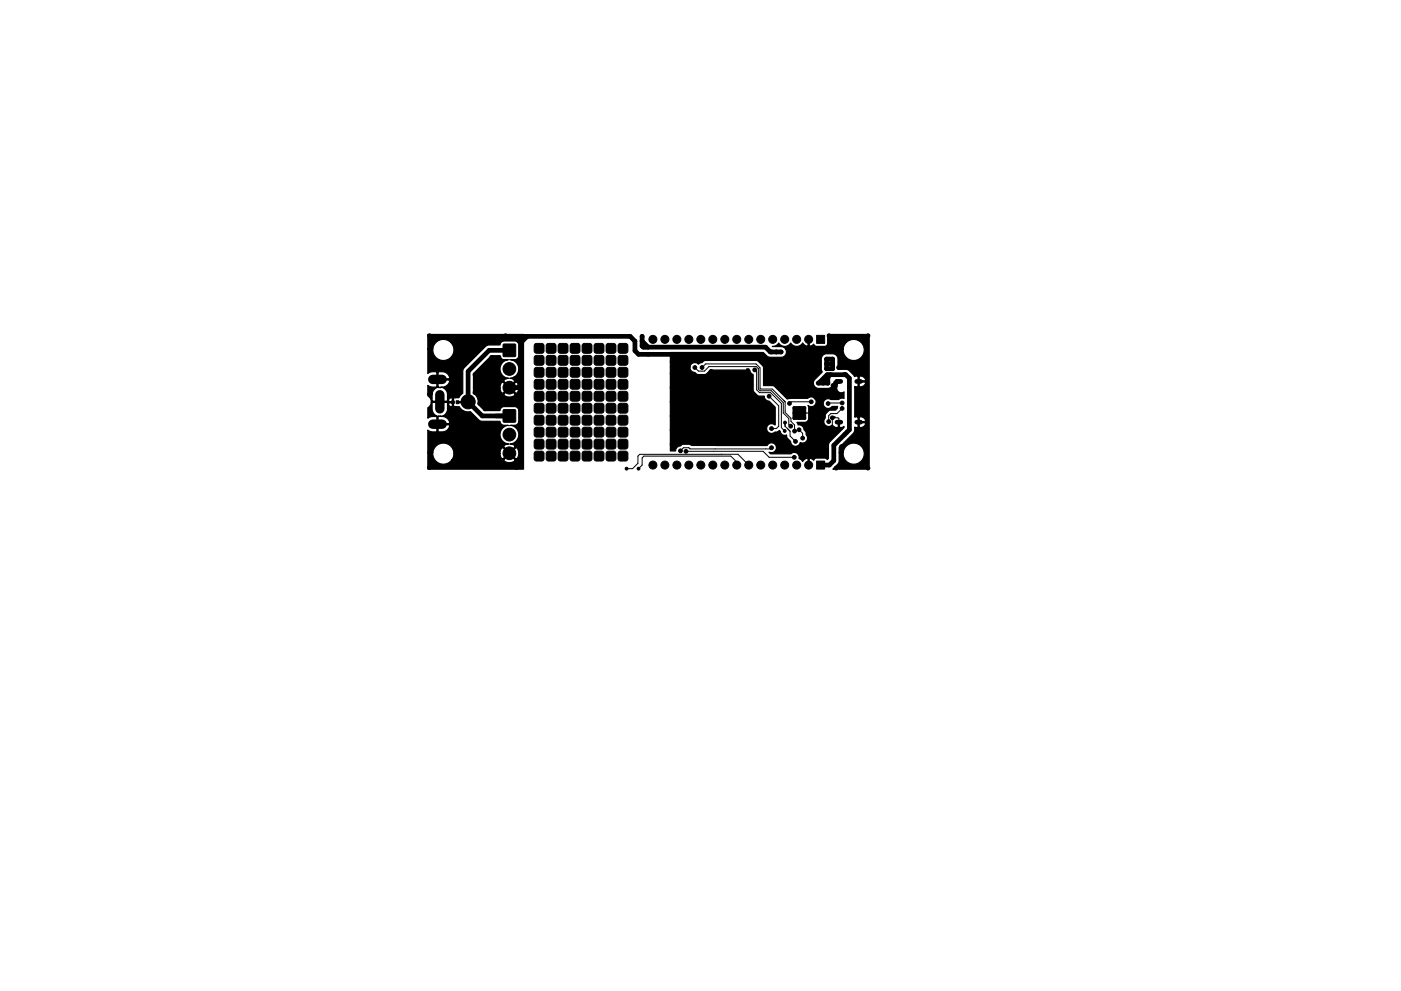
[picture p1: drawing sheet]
<svg xmlns="http://www.w3.org/2000/svg" width="297mm" height="210mm" viewBox="0 0 297 210" stroke-linecap="round" stroke-linejoin="round" font-family="sans-serif">
<g fill="#000" stroke="#000" stroke-width=".21">
<path d="M106.7 73.1h2.6v2.5h-2.6zM113.4 73l.4-.1h1.1l.3 .1 .2 .4-.1 1.1-.1 .3-.4 .2h-1.1l-.3-.2-.2-.4 .1-1.1zM113.4 78.1l.4-.2h1.1l.3 .2 .2 .4-.1 1.1-.1 .3-.4 .1h-1.1l-.3-.1-.2-.4 .1-1.1zM113.4 75.6l.4-.2h1.1l.3 .2 .2 .3-.1 1.1-.1 .3-.4 .2h-1.1l-.3-.2-.2-.3 .1-1.1zM115.9 73l.4-.1h1.1l.3 .1 .2 .4v1.1l-.2 .3-.3 .2h-1.1l-.4-.2-.1-.4v-1.1zM115.9 78.1l.4-.2h1.1l.3 .2 .2 .4v1.1l-.2 .3-.3 .1h-1.1l-.4-.1-.1-.4v-1.1zM115.9 75.6l.4-.2h1.1l.3 .2 .2 .3v1.1l-.2 .3-.3 .2h-1.1l-.4-.2-.1-.3v-1.1zM118.5 73l.4-.1h1.1l.3 .1 .1 .4v1.1l-.1 .3-.4 .2h-1.1l-.3-.2-.2-.4v-1.1zM118.5 78.1l.4-.2h1.1l.3 .2 .1 .4v1.1l-.1 .3-.4 .1h-1.1l-.3-.1-.2-.4v-1.1zM118.5 75.6l.4-.2h1.1l.3 .2 .1 .3v1.1l-.1 .3-.4 .2h-1.1l-.3-.2-.2-.3v-1.1zM121 73l.4-.1h1.1l.3 .1 .2 .4v1.1l-.2 .3-.4 .2h-1.1l-.3-.2-.1-.4v-1.1zM121 78.1l.4-.2h1.1l.3 .2 .2 .4v1.1l-.2 .3-.4 .1h-1.1l-.3-.1-.1-.4v-1.1z"/>
<path d="M121 75.6l.4-.2h1.1l.3 .2 .2 .3v1.1l-.2 .3-.4 .2h-1.1l-.3-.2-.1-.3v-1.1zM123.6 73l.3-.1h1.1l.4 .1 .1 .4v1.1l-.1 .3-.4 .2h-1.1l-.3-.2-.2-.4v-1.1zM123.6 78.1l.3-.2h1.1l.4 .2 .1 .4v1.1l-.1 .3-.4 .1h-1.1l-.3-.1-.2-.4v-1.1zM123.6 75.6l.3-.2h1.1l.4 .2 .1 .3v1.1l-.1 .3-.4 .2h-1.1l-.3-.2-.2-.3v-1.1zM126.1 73l.4-.1h1.1l.3 .1 .2 .4-.1 1.1-.1 .3-.4 .2h-1.1l-.3-.2-.2-.4 .1-1.1zM126.1 78.1l.4-.2h1.1l.3 .2 .2 .4-.1 1.1-.1 .3-.4 .1h-1.1l-.3-.1-.2-.4 .1-1.1zM126.1 75.6l.4-.2h1.1l.3 .2 .2 .3-.1 1.1-.1 .3-.4 .2h-1.1l-.3-.2-.2-.3 .1-1.1zM128.6 73l.4-.1h1.1l.3 .1 .2 .4v1.1l-.2 .3-.3 .2h-1.1l-.4-.2-.1-.4v-1.1zM128.6 78.1l.4-.2h1.1l.3 .2 .2 .4v1.1l-.2 .3-.3 .1h-1.1l-.4-.1-.1-.4v-1.1zM128.6 75.6l.4-.2h1.1l.3 .2 .2 .3v1.1l-.2 .3-.3 .2h-1.1l-.4-.2-.1-.3v-1.1zM131.2 73l.4-.1h1.1l.3 .1 .1 .4v1.1l-.1 .3-.4 .2h-1.1l-.3-.2-.2-.4v-1.1zM131.2 78.1l.4-.2h1.1l.3 .2 .1 .4v1.1l-.1 .3-.4 .1h-1.1l-.3-.1-.2-.4v-1.1z"/>
<path d="M131.2 75.6l.4-.2h1.1l.3 .2 .1 .3v1.1l-.1 .3-.4 .2h-1.1l-.3-.2-.2-.3v-1.1zM173.1 71.2h1.7v1.7h-1.7zM95.8 85.1h.5v.5h-.5zM96.8 85.1h.5l-.1 .5h-.5zM106.7 87h2.6v2.5h-2.6zM113.4 95.9l.4-.2h1.1l.3 .2 .2 .3-.1 1.1-.1 .4-.4 .1h-1.1l-.3-.1-.2-.4 .1-1.1zM113.4 93.3l.4-.1h1.1l.3 .1 .2 .4-.1 1.1-.1 .3-.4 .2h-1.1l-.3-.2-.2-.3 .1-1.1zM113.4 88.3l.4-.2h1.1l.3 .2 .2 .3-.1 1.1-.1 .3-.4 .2h-1.1l-.3-.2-.2-.3 .1-1.1zM113.4 85.7l.4-.1h1.1l.3 .1 .2 .4-.1 1.1-.1 .3-.4 .2h-1.1l-.3-.2-.2-.4 .1-1.1zM113.4 90.8l.4-.2h1.1l.3 .2 .2 .4-.1 1.1-.1 .3-.4 .1h-1.1l-.3-.1-.2-.4 .1-1.1zM113.4 83.2l.4-.2h1.1l.3 .2 .2 .3-.1 1.1-.1 .4-.4 .1h-1.1l-.3-.1-.2-.4 .1-1.1zM113.4 80.6l.4-.1h1.1l.3 .1 .2 .4-.1 1.1-.1 .3-.4 .2h-1.1l-.3-.2-.2-.3 .1-1.1z"/>
<path d="M115.9 95.9l.4-.2h1.1l.3 .2 .2 .3v1.1l-.2 .4-.3 .1h-1.1l-.4-.1-.1-.4v-1.1zM115.9 93.3l.4-.1h1.1l.3 .1 .2 .4v1.1l-.2 .3-.3 .2h-1.1l-.4-.2-.1-.3v-1.1zM115.9 90.8l.4-.2h1.1l.3 .2 .2 .4v1.1l-.2 .3-.3 .1h-1.1l-.4-.1-.1-.4v-1.1zM115.9 88.3l.4-.2h1.1l.3 .2 .2 .3v1.1l-.2 .3-.3 .2h-1.1l-.4-.2-.1-.3v-1.1zM115.9 85.7l.4-.1h1.1l.3 .1 .2 .4v1.1l-.2 .3-.3 .2h-1.1l-.4-.2-.1-.4v-1.1zM115.9 83.2l.4-.2h1.1l.3 .2 .2 .3v1.1l-.2 .4-.3 .1h-1.1l-.4-.1-.1-.4v-1.1zM115.9 80.6l.4-.1h1.1l.3 .1 .2 .4v1.1l-.2 .3-.3 .2h-1.1l-.4-.2-.1-.3v-1.1zM118.5 95.9l.4-.2h1.1l.3 .2 .1 .3v1.1l-.1 .4-.4 .1h-1.1l-.3-.1-.2-.4v-1.1zM118.5 93.3l.4-.1h1.1l.3 .1 .1 .4v1.1l-.1 .3-.4 .2h-1.1l-.3-.2-.2-.3v-1.1zM118.5 88.3l.4-.2h1.1l.3 .2 .1 .3v1.1l-.1 .3-.4 .2h-1.1l-.3-.2-.2-.3v-1.1zM118.5 90.8l.4-.2h1.1l.3 .2 .1 .4v1.1l-.1 .3-.4 .1h-1.1l-.3-.1-.2-.4v-1.1zM118.5 85.7l.4-.1h1.1l.3 .1 .1 .4v1.1l-.1 .3-.4 .2h-1.1l-.3-.2-.2-.4v-1.1z"/>
<path d="M118.5 83.2l.4-.2h1.1l.3 .2 .1 .3v1.1l-.1 .4-.4 .1h-1.1l-.3-.1-.2-.4v-1.1zM118.5 80.6l.4-.1h1.1l.3 .1 .1 .4v1.1l-.1 .3-.4 .2h-1.1l-.3-.2-.2-.3v-1.1zM121 95.9l.4-.2h1.1l.3 .2 .2 .3v1.1l-.2 .4-.4 .1h-1.1l-.3-.1-.1-.4v-1.1zM121 93.3l.4-.1h1.1l.3 .1 .2 .4v1.1l-.2 .3-.4 .2h-1.1l-.3-.2-.1-.3v-1.1zM121 88.3l.4-.2h1.1l.3 .2 .2 .3v1.1l-.2 .3-.4 .2h-1.1l-.3-.2-.1-.3v-1.1zM121 90.8l.4-.2h1.1l.3 .2 .2 .4v1.1l-.2 .3-.4 .1h-1.1l-.3-.1-.1-.4v-1.1zM121 85.7l.4-.1h1.1l.3 .1 .2 .4v1.1l-.2 .3-.4 .2h-1.1l-.3-.2-.1-.4v-1.1zM121 83.2l.4-.2h1.1l.3 .2 .2 .3v1.1l-.2 .4-.4 .1h-1.1l-.3-.1-.1-.4v-1.1zM121 80.6l.4-.1h1.1l.3 .1 .2 .4v1.1l-.2 .3-.4 .2h-1.1l-.3-.2-.1-.3v-1.1zM123.6 95.9l.3-.2h1.1l.4 .2 .1 .3v1.1l-.1 .4-.4 .1h-1.1l-.3-.1-.2-.4v-1.1zM123.6 88.3l.3-.2h1.1l.4 .2 .1 .3v1.1l-.1 .3-.4 .2h-1.1l-.3-.2-.2-.3v-1.1zM123.6 85.7l.3-.1h1.1l.4 .1 .1 .4v1.1l-.1 .3-.4 .2h-1.1l-.3-.2-.2-.4v-1.1z"/>
<path d="M123.6 93.3l.3-.1h1.1l.4 .1 .1 .4v1.1l-.1 .3-.4 .2h-1.1l-.3-.2-.2-.3v-1.1zM123.6 90.8l.3-.2h1.1l.4 .2 .1 .4v1.1l-.1 .3-.4 .1h-1.1l-.3-.1-.2-.4v-1.1zM123.6 83.2l.3-.2h1.1l.4 .2 .1 .3v1.1l-.1 .4-.4 .1h-1.1l-.3-.1-.2-.4v-1.1zM123.6 80.6l.3-.1h1.1l.4 .1 .1 .4v1.1l-.1 .3-.4 .2h-1.1l-.3-.2-.2-.3v-1.1zM126.1 95.9l.4-.2h1.1l.3 .2 .2 .3-.1 1.1-.1 .4-.4 .1h-1.1l-.3-.1-.2-.4 .1-1.1zM126.1 93.3l.4-.1h1.1l.3 .1 .2 .4-.1 1.1-.1 .3-.4 .2h-1.1l-.3-.2-.2-.3 .1-1.1zM126.1 88.3l.4-.2h1.1l.3 .2 .2 .3-.1 1.1-.1 .3-.4 .2h-1.1l-.3-.2-.2-.3 .1-1.1zM126.1 90.8l.4-.2h1.1l.3 .2 .2 .4-.1 1.1-.1 .3-.4 .1h-1.1l-.3-.1-.2-.4 .1-1.1zM126.1 85.7l.4-.1h1.1l.3 .1 .2 .4-.1 1.1-.1 .3-.4 .2h-1.1l-.3-.2-.2-.4 .1-1.1zM126.1 83.2l.4-.2h1.1l.3 .2 .2 .3-.1 1.1-.1 .4-.4 .1h-1.1l-.3-.1-.2-.4 .1-1.1zM126.1 80.6l.4-.1h1.1l.3 .1 .2 .4-.1 1.1-.1 .3-.4 .2h-1.1l-.3-.2-.2-.3 .1-1.1zM128.6 95.9l.4-.2h1.1l.3 .2 .2 .3v1.1l-.2 .4-.3 .1h-1.1l-.4-.1-.1-.4v-1.1z"/>
<path d="M128.6 93.3l.4-.1h1.1l.3 .1 .2 .4v1.1l-.2 .3-.3 .2h-1.1l-.4-.2-.1-.3v-1.1zM128.6 85.7l.4-.1h1.1l.3 .1 .2 .4v1.1l-.2 .3-.3 .2h-1.1l-.4-.2-.1-.4v-1.1zM128.6 90.8l.4-.2h1.1l.3 .2 .2 .4v1.1l-.2 .3-.3 .1h-1.1l-.4-.1-.1-.4v-1.1zM128.6 88.3l.4-.2h1.1l.3 .2 .2 .3v1.1l-.2 .3-.3 .2h-1.1l-.4-.2-.1-.3v-1.1zM128.6 83.2l.4-.2h1.1l.3 .2 .2 .3v1.1l-.2 .4-.3 .1h-1.1l-.4-.1-.1-.4v-1.1zM128.6 80.6l.4-.1h1.1l.3 .1 .2 .4v1.1l-.2 .3-.3 .2h-1.1l-.4-.2-.1-.3v-1.1zM131.2 95.9l.4-.2h1.1l.3 .2 .1 .3v1.1l-.1 .4-.4 .1h-1.1l-.3-.1-.2-.4v-1.1zM131.2 93.3l.4-.1h1.1l.3 .1 .1 .4v1.1l-.1 .3-.4 .2h-1.1l-.3-.2-.2-.3v-1.1zM131.2 88.3l.4-.2h1.1l.3 .2 .1 .3v1.1l-.1 .3-.4 .2h-1.1l-.3-.2-.2-.3v-1.1zM131.2 90.8l.4-.2h1.1l.3 .2 .1 .4v1.1l-.1 .3-.4 .1h-1.1l-.3-.1-.2-.4v-1.1zM131.2 85.7l.4-.1h1.1l.3 .1 .1 .4v1.1l-.1 .3-.4 .2h-1.1l-.3-.2-.2-.4v-1.1zM131.2 83.2l.4-.2h1.1l.3 .2 .1 .3v1.1l-.1 .4-.4 .1h-1.1l-.3-.1-.2-.4v-1.1z"/>
<path d="M131.2 80.6l.4-.1h1.1l.3 .1 .1 .4v1.1l-.1 .3-.4 .2h-1.1l-.3-.2-.2-.3v-1.1zM168.2 86.3h2.6v2.6h-2.6zM173.1 97.8h1.7v1.7h-1.7z"/>
<circle cx="91.1" cy="71.2" r=".4"/>
<circle cx="100.7" cy="79.5" r=".4"/>
<circle cx="104.3" cy="75.8" r=".4"/>
<circle cx="105.8" cy="75.8" r=".4"/>
<circle cx="107.2" cy="71.2" r=".4"/>
<circle cx="108" cy="78.3" r="1.35"/>
<circle cx="136.1" cy="73.4" r=".4"/>
<circle cx="136.1" cy="71.4" r=".4"/>
<circle cx="136.1" cy="72.4" r=".4"/>
<circle cx="138.4" cy="72" r=".85"/>
<circle cx="141" cy="72" r=".85"/>
<circle cx="142.2" cy="75.2" r=".4"/>
<circle cx="142.5" cy="79.2" r=".4"/>
<circle cx="142.5" cy="76.7" r=".4"/>
<circle cx="143.5" cy="72" r=".85"/>
<circle cx="146" cy="72" r=".85"/>
<circle cx="147.3" cy="78" r=".4"/>
<circle cx="148.6" cy="72" r=".85"/>
<circle cx="148.8" cy="78" r=".4"/>
<circle cx="150.8" cy="78.8" r=".4"/>
<circle cx="151.1" cy="72" r=".85"/>
<circle cx="153.7" cy="72" r=".85"/>
<circle cx="156.2" cy="72" r=".85"/>
<circle cx="158.6" cy="78.6" r=".3"/>
<circle cx="158.6" cy="78.6" r=".1"/>
<circle cx="158.7" cy="72" r=".85"/>
<circle cx="160" cy="78.5" r=".4"/>
<circle cx="161.3" cy="72" r=".85"/>
<circle cx="163.6" cy="74.7" r=".4"/>
<circle cx="163.8" cy="72" r=".85"/>
<circle cx="164.6" cy="74.7" r=".4"/>
<circle cx="165.6" cy="74.7" r=".4"/>
<circle cx="166.4" cy="72" r=".85"/>
<circle cx="168.4" cy="75.4" r=".4"/>
<circle cx="168.9" cy="72" r=".85"/>
<circle cx="171.4" cy="72" r=".85"/>
<circle cx="172" cy="75.4" r=".4"/>
<circle cx="172" cy="77" r=".4"/>
<circle cx="172" cy="78.5" r=".4"/>
<circle cx="173.5" cy="75.4" r=".4"/>
<circle cx="173.5" cy="77" r=".4"/>
<circle cx="173.5" cy="78.5" r=".4"/>
<circle cx="175.3" cy="77.2" r=".4"/>
<circle cx="175.3" cy="78.2" r=".4"/>
<circle cx="175.3" cy="76.2" r=".4"/>
<circle cx="175.8" cy="71.2" r=".4"/>
<circle cx="176.5" cy="76.2" r=".4"/>
<circle cx="176.5" cy="77.2" r=".4"/>
<circle cx="176.5" cy="78.2" r=".4"/>
<circle cx="177.8" cy="78" r=".4"/>
<circle cx="179.1" cy="79.5" r=".4"/>
<circle cx="183.3" cy="78.4" r=".4"/>
<circle cx="184" cy="71.2" r=".4"/>
<circle cx="91.1" cy="99.2" r=".4"/>
<circle cx="99.3" cy="85.2" r="1.5"/>
<circle cx="100.7" cy="83.3" r=".4"/>
<circle cx="101.7" cy="85.6" r=".4"/>
<circle cx="102.9" cy="86.7" r=".4"/>
<circle cx="108" cy="82.2" r="1.35"/>
<circle cx="108" cy="92.2" r="1.35"/>
<circle cx="108" cy="96.2" r="1.35"/>
<circle cx="109.2" cy="80.3" r=".4"/>
<circle cx="109.5" cy="99.2" r=".4"/>
<circle cx="132.8" cy="99.4" r=".3"/>
<circle cx="135.4" cy="99.4" r=".3"/>
<circle cx="138.4" cy="98.7" r=".85"/>
<circle cx="141" cy="98.7" r=".85"/>
<circle cx="142.5" cy="82.2" r=".4"/>
<circle cx="142.5" cy="85.2" r=".4"/>
<circle cx="142.5" cy="88.2" r=".4"/>
<circle cx="142.5" cy="94.2" r=".4"/>
<circle cx="142.5" cy="91.2" r=".4"/>
<circle cx="143.5" cy="98.7" r=".85"/>
<circle cx="144.3" cy="95.7" r=".4"/>
<circle cx="145.4" cy="95.8" r=".4"/>
<circle cx="146" cy="98.7" r=".85"/>
<circle cx="147.3" cy="86.1" r=".4"/>
<circle cx="148.6" cy="98.7" r=".85"/>
<circle cx="150.9" cy="89.7" r=".4"/>
<circle cx="150.9" cy="82.5" r=".4"/>
<circle cx="151" cy="92.4" r=".4"/>
<circle cx="151.1" cy="98.7" r=".85"/>
<circle cx="153.7" cy="98.7" r=".85"/>
<circle cx="153.9" cy="86.1" r=".4"/>
<circle cx="156.2" cy="98.7" r=".85"/>
<circle cx="158.7" cy="98.7" r=".85"/>
<circle cx="159.1" cy="81" r=".4"/>
<circle cx="159.4" cy="86.4" r=".4"/>
<circle cx="159.5" cy="92.3" r=".4"/>
<circle cx="161.3" cy="93.7" r=".4"/>
<circle cx="161.3" cy="92.5" r=".4"/>
<circle cx="161.3" cy="98.7" r=".85"/>
<circle cx="163.1" cy="88.4" r=".4"/>
<circle cx="163.1" cy="86.9" r=".4"/>
<circle cx="163.1" cy="84.1" r=".4"/>
<circle cx="163.1" cy="93.2" r=".4"/>
<circle cx="163.6" cy="95" r=".4"/>
<circle cx="163.6" cy="90.9" r=".4"/>
<circle cx="163.8" cy="98.7" r=".85"/>
<circle cx="166.4" cy="98.7" r=".85"/>
<circle cx="166.4" cy="91.4" r=".3"/>
<circle cx="166.4" cy="89.7" r=".3"/>
<circle cx="167.4" cy="85.6" r=".4"/>
<circle cx="167.6" cy="90.4" r=".4"/>
<circle cx="168.1" cy="81.3" r=".4"/>
<circle cx="168.4" cy="87.6" r=".25"/>
<circle cx="168.4" cy="86.5" r=".25"/>
<circle cx="168.4" cy="88.7" r=".25"/>
<circle cx="168.4" cy="97" r=".4"/>
<circle cx="168.5" cy="91.5" r=".4"/>
<circle cx="168.7" cy="93.7" r=".4"/>
<circle cx="168.9" cy="98.7" r=".85"/>
<circle cx="169.4" cy="91.2" r=".4"/>
<circle cx="169.5" cy="87.6" r=".25"/>
<circle cx="169.5" cy="86.5" r=".25"/>
<circle cx="169.5" cy="88.7" r=".25"/>
<circle cx="170.2" cy="93" r=".4"/>
<circle cx="170.6" cy="87.6" r=".25"/>
<circle cx="170.6" cy="86.5" r=".25"/>
<circle cx="170.6" cy="88.7" r=".25"/>
<circle cx="171.4" cy="98.7" r=".85"/>
<circle cx="172" cy="85.2" r=".4"/>
<circle cx="172.7" cy="89.4" r=".4"/>
<circle cx="173" cy="84.3" r=".4"/>
<circle cx="173.1" cy="93.7" r=".4"/>
<circle cx="173.5" cy="81.3" r=".4"/>
<circle cx="174.5" cy="81.3" r=".4"/>
<circle cx="175.5" cy="81.3" r=".4"/>
<circle cx="175.6" cy="85.6" r=".4"/>
<circle cx="175.7" cy="89.4" r=".4"/>
<circle cx="176.5" cy="88.6" r=".4"/>
<circle cx="176.6" cy="81.8" r=".4"/>
<circle cx="177.3" cy="99.3" r=".4"/>
<circle cx="178.4" cy="94.7" r=".4"/>
<circle cx="178.4" cy="97.5" r=".4"/>
<circle cx="178.5" cy="86.6" r=".4"/>
<circle cx="178.6" cy="85.5" r=".4"/>
<circle cx="183.5" cy="93.3" r=".4"/>
<circle cx="184" cy="99.3" r=".4"/>
</g>
<path d="M91.7 90h2M91.7 80.5h2M93.3 83.7v3" fill="none" stroke="#000" stroke-width="2"/>
<g fill="none" stroke="#000" stroke-width="1">
<path d="M108 74.3h-4.3l-4.5 4.5v6.4l3 3h5.8M110.7 71.4h22.9l1 1v2l.8 .8h25.9M111.8 71.4l-1.3 1.2v8.9l-.7 .7h-1.8M136.1 71.4v2l.3 .3h25.9l1 1h2.3M136.1 72.4l1.3 1.3M175.3 76.2h1.2v2h-1.2zM175.3 77.2h1.2M176 79.5l-.5 .5v1.3h-1.9l1.8-1.8h3.9l.8 .8v10.9l-3.3 3.3v3.2l-1 1h-1.8M162.6 80.3l1 1h4.5M175.5 80.3l-1 1M177.5 89.6h.8M178.3 80.9h-.8l-.3 .3v.6"/>
<path d="M181.6 89.6h.8M181.6 80.9h.8"/>
</g>
<g fill="none" stroke="#000" stroke-width=".21">
<path d="M109.6 76.3h-2.9l-1.8 1.8v1.1l1 1.1h3.2l.2 .2h.4l-1.7 1.7M147.3 78l.8 .7h1.3l.9-.9h10.1l.4 .4v4.3l.3 .4h2.4l2.6 2.5v2.2l1.1 1.2v1.2l.4 .4M148.8 78l.8-.8h10.7l.8 .9v4.3l.2 .1h2.4l2.8 2.8v2.2l1.2 1.2v.7l.8 .8v1.3M158.8 78.3h-.5l.3 .3M160 78.5l.4 .4v3.8l.6 .6h2.4l2.3 2.3v5.1l.7 .7M105.4 90.3h4.2l.6 .6 .2 2.6-1.2 1.1v.4M105.7 90.7v2.5l.5 .5v.5h3l.2 .2h.3l-1.7 1.8M145.4 95.8h16.4l1.3 1.2h5.3M156.2 98.7v-.7l-1.3-1.2h-18.4l-.4 .3v1.6l-.7 .7M158.7 98.7l-2.2-2.3h-20.9l-.4 .4v1.5l-1.1 1.1h-1.3M163.3 84.1h-.2l2 2v4.3l-.5 .5h-1M163.6 95l-.3 .2h-17l-.3-.2h-1.1l-.6 .7"/>
<path d="M166.4 89.7v.7l1.1 1.1v1l1.2 1.2M169.4 91.2l.8 .7v1.1M171.4 88.8l.7 .6h.6M172 85.2h-4.3l-.3 .4M172.7 83.6l.3 .2M176.6 81.8h.6M177.9 89.6v-.8l-.2-.2h-1.2v1.9M178.6 86.6l-1.2 1.2h-1.3l-.4 .4v1.2M178.6 85.5h-2.9l-.1 .1M178.6 85.3l-.3 .3"/>
</g>
<path d="M170.9 87.6h1.6l.2 .3v1.5h-.5l-.5 .4h-2.1l-.1-.1" fill="none" stroke="#000" stroke-width=".25"/>
<path d="M99.2 85.2l-2.2 .1" fill="none" stroke="#000" stroke-width=".5"/>
<path d="M90.7 71h20.3v28.5h-20.3v-3.5h1.1v.5a2.24 2.24 0 0 0 1.6 1.9 2.24 2.24 0 0 0 2.4-.8h11l.1 .3 .4 .1 .7 .2 .8-.2 .4-.4-1.2-1.3-1.2 1.3h-11l.3-.7 .1-.7h9.8l.2 .8 .4 .4 1.2-1.2h.4l1.2 1.2a1.5 1.5 0 0 0 0-2.4l-1.2 1.2h-.4l-1.2-1.2-.3 .1-.2 .4-.1 .7h-9.8a2.24 2.24 0 0 0-2.1-2.2 2.24 2.24 0 0 0-2.3 2h-1.1v-4.7l.6 .3h1.3v-1.5h.3v1.5a1.95 1.95 0 0 0 2.4-1.1l-.1-.4h-2.6v-1.7a2.31 2.31 0 0 0-1.9 .3v-2.2l.6-.6 .1-.5h.2l.1 1.8 .5 .8a.72 .72 0 0 0 .9 .2v.2h-.2v1.5h2.3a1.19 1.19 0 0 0-1-1.5h-.8v-.2l.4 .1 .7-.5a2.54 2.54 0 0 0 .4-2.1h.2l.1 .3 .3 .2 .2 .1 .2-.2v-.6h-.6l-.4 .2v-.3h-3.5v-.6l-.7-.8v-.4h.9v1.5l3.5-.1 .2 .2h.8l.1 .7a.67 .67 0 0 0 1 .4h.2a2.12 2.12 0 0 0 2.3 1l2.1 2 4.2 .1 .2 .4 .4 .4h1.1a1.99 1.99 0 0 0-1.7 2 1.99 1.99 0 0 0 1.8 2 1.05 1.05 0 0 0-1 .6l1.2 1.2 1.2-1.2a1.1 1.1 0 0 0-1-.6 1.99 1.99 0 0 0 1.8-2 1.99 1.99 0 0 0-1.7-2h1l.5-.4 .2-.5v-2.2a.89 .89 0 0 0-.9-.8h-2.4l-.4 .2-.3 .6h-3.3l-1.4-1.4 .1-.2a2.13 2.13 0 0 0-.7-1.9h6.1l.1 .3 .4 .2 .7 .1 1.1-.3 .1-.3-1.2-1.2-1.2 1.2h-6.1l-.3-.2v-1.1h5.6a1.13 1.13 0 0 0 .6 1.2l1.2-1.3h.4l1.2 1.3 .3-.2 .2-.3 .1-.8-.2-.8-.4-.4-1.2 1.2h-.4l-1.2-1.2a1.23 1.23 0 0 0-.6 1.3h-5.6v-3l3.8-3.8h1.8a.88 .88 0 0 0 .9 .8h.8l-.3 .1a1.99 1.99 0 0 0-1.4 2.1 1.99 1.99 0 0 0 1.8 1.8 1.05 1.05 0 0 0-1 .6l1.2 1.2 1.2-1.2a1.1 1.1 0 0 0-1-.6 1.99 1.99 0 0 0 1.8-2 1.99 1.99 0 0 0-1.7-2h1l.5-.4 .2-.5v-2.2a.89 .89 0 0 0-.9-.9l-2.4 .1-.4 .2-.3 .6h-2.5l-.6 .3-4.6 4.7-.2 .6v4.6l-.8 1h-.4a.54 .54 0 0 0-.8 .5v.3h-.2v-.7a.51 .51 0 0 0-.6 0 .51 .51 0 0 0-.2 .5h-.2l-.1-1.7-.5-.8a.72 .72 0 0 0-.9-.2v-.2l1.1-.1 .5-.4a.72 .72 0 0 0 .2-1h-2.3v1.5h.2v.2a1.19 1.19 0 0 0-1.4 1l-.1 .3h-.9v-1.8a2.31 2.31 0 0 0 1.9 .3v-3.2h.3v1.5h2.3a1.19 1.19 0 0 0-1-1.5h-2.6l-.9 .3v-5.2h1.1a2.25 2.25 0 0 0 3 2.3 2.25 2.25 0 0 0 .7-3.7 2.25 2.25 0 0 0-3.6 1l-.1 .4h-1.1zM176.4 88.5h.7l-.5 .4zM177.7 80.8h.3v.3h-.3zM142.1 74.8h19.7l.9 .8 .4 .2h2.7a1.14 1.14 0 0 0 .7-1.8h12.3v.5a2.25 2.25 0 0 0 3.4 1.7 2.25 2.25 0 0 0 0-3.9 2.25 2.25 0 0 0-3.4 1.7h-12.3l-.7-.4-2.1-.1 .8-.2 .6-.5a1.48 1.48 0 0 0 2.5 0 1.48 1.48 0 0 0 2.6 0l.2 .3a.67 .67 0 0 0 .9 .2v-1.4h.3v1.4l.2 .1 .7-.4 .5 .5h1.8a.64 .64 0 0 0 .7-.6l-.1-1.9h8.9v28.5h-7.7l1.2-1.3 .1-2.2h.9a2.25 2.25 0 0 0 3 2.3 2.25 2.25 0 0 0 .7-3.7 2.25 2.25 0 0 0-3.6 1l-.1 .4h-.9v-1l3.1-3.2 .2-1.2 .7 .1v-1h.3v1h.6l.4-.3a.55 .55 0 0 0 .2-.7h-1.5v-1.3h.3v1h1.2l.1-.1a1.29 1.29 0 0 0-1.6-.9l-.7 .1v-6.5l.7 .1v-1h.3v1l.6-.1 .4-.2a.55 .55 0 0 0 .2-.7h-1.5v-1.3h.3v1h1.2l.1-.2a1.29 1.29 0 0 0-1.6-.8l-.7 .1-.3-.4-1.1-1.1h-2.1v-2.2a1.13 1.13 0 0 0-1.2-1.1h-1.2a1.13 1.13 0 0 0-1.2 1.2v1.9l.3 .7-1.6 1.5a1.13 1.13 0 0 0-.3 1.3 1.13 1.13 0 0 0 1.2 .7h1.8a1.12 1.12 0 0 0 1.1-.7l.8 .4a.96 .96 0 0 0 .4 1.1 .96 .96 0 0 0 1.2-.1v1.4h-.6l-.6 .3-1.7-.1a1.04 1.04 0 0 0-1.4 .4 1.04 1.04 0 0 0 .3 1.4 1.04 1.04 0 0 0 1.4-.3h1.2l-.1 .4-.4 .4h-1.1l-.4 .2-.6 .7v.8a1.04 1.04 0 0 0 0 1.5 1.04 1.04 0 0 0 1.5-.1l.4 .5 .8 .1v-1.3h.3v1.3l1-.2v.2l-3.3 3.3-.1 3.3-.2 .2-.4-.3h-1.9l-.3 .1-.3 .4v-.1a.67 .67 0 0 0-.9-.2v1.4h-.3v-1.4l-.2-.2-.4 .2-.5 .5-.8-.6v-.2a1.04 1.04 0 0 0-.5-1 1.04 1.04 0 0 0-1.2 .2h-4.3l-.4-.3a1.06 1.06 0 0 0 1.5-.4 1.06 1.06 0 0 0-.4-1.5 1.06 1.06 0 0 0-1.5 .4h-16l-.6-.2h-1.2l-.4 .2a1.25 1.25 0 0 0-1.2 1.2h-1.1v-17.8h4.2v.2a1.03 1.03 0 0 0 1 .9l.6 .5h1.5l.4-.2 .8-.8h8.4l.2 .6 .5 .4v3.2l.1 .4 1 .9h1.2v.2a1.03 1.03 0 0 0 1.1 .9l1.3 1.3v3.7a1.06 1.06 0 0 0-1.5 0 1.06 1.06 0 0 0-.1 1.4 1.06 1.06 0 0 0 1.4 .2l.7-.1 .3-.3 .3 .4a.94 .94 0 0 0 1.3 .6l.1 .6 .7 .8a1.03 1.03 0 0 0 1 1 1.03 1.03 0 0 0 1.1-.8 1.04 1.04 0 0 0 1.3-.3 1.04 1.04 0 0 0-.1-1.4 3.1 3.1 0 0 0-1.2-2h-.5l-.3-.6h1.9l.3-.2 .3-.3 .1-2.6-.2-.5a1.04 1.04 0 0 0 1.5 0 1.04 1.04 0 0 0-.1-1.5 1.04 1.04 0 0 0-1.4 0h-3.6l-.8 .2-2.7-2.8-2.3-.1v-3.9l-.2-.4-1.1-1h-11l-1.5 .8a1.04 1.04 0 0 0-1.1-.3 1.04 1.04 0 0 0-.7 .9h-4.2z" fill="#000" stroke="#000" stroke-width=".25"/>
</svg>
